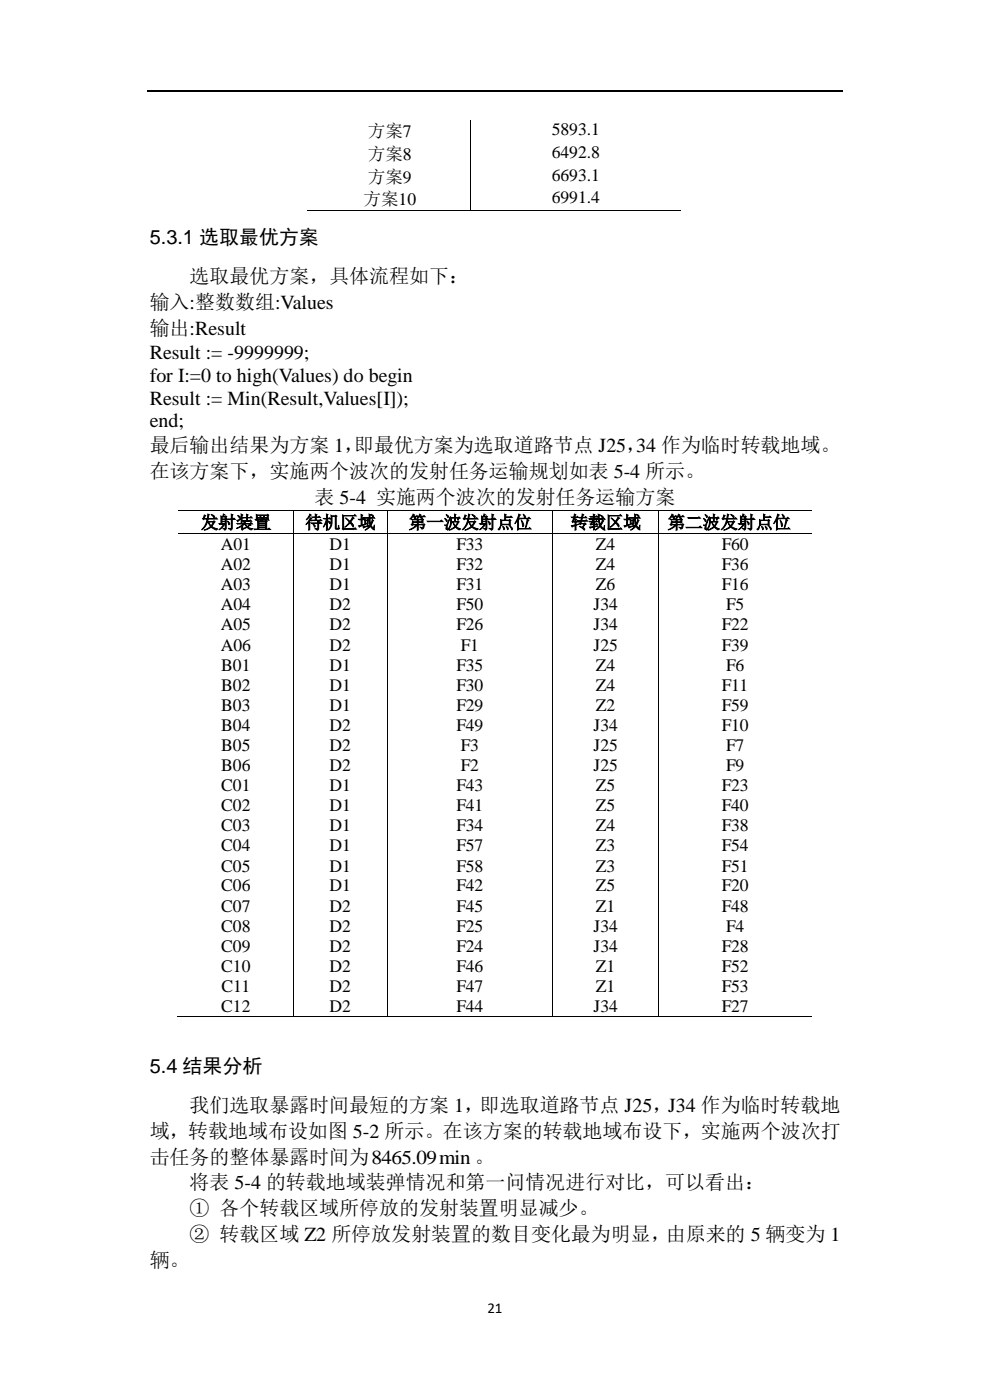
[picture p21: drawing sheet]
<svg xmlns="http://www.w3.org/2000/svg" width="210mm" height="297mm" viewBox="0 0 210 297" stroke-linecap="round" stroke-linejoin="round" font-family="sans-serif">
<defs><g id="words">
<g font-size="4.2">
<text x="31.8" y="51.8">5.3.1 选取最优方案</text>
<text x="31.8" y="65.5">输入:整数数组:Values</text>
<text x="40.2" y="60">选取最优方案，具体流程如下：</text>
<text x="31.8" y="71">输出:Result</text>
<text x="31.8" y="76.1">Result := -9999999;</text>
<text x="31.8" y="80.9">for I:=0 to high(Values) do begin</text>
<text x="31.8" y="85.8">Result := Min(Result,Values[I]);</text>
<text x="31.8" y="90.7">end;</text>
<text x="31.8" y="96">最后输出结果为方案 1，</text>
<text x="75.1" y="96">即最优方案为选取道路节点 J25，</text>
<text x="135" y="96">34 作为临时转载地域。</text>
<text x="31.8" y="101.4">在该方案下，实施两个波次的发射任务运输规划如表 5-4 所示。</text>
<text x="66.7" y="107">表 5-4 实施两个波次的发射任务运输方案</text>
<text x="31.8" y="227.7">5.4 结果分析</text>
<text x="40.2" y="235.9">我们选取暴露时间最短的方案 1，即选取道路节点 J25，J34 作为临时转载地</text>
<text x="31.8" y="241.4">域，转载地域布设如图 5-2 所示。在该方案的转载地域布设下，实施两个波次打</text>
<text x="31.8" y="246.9">击任务的整体暴露时间为8465.09min 。</text>
<text x="40.2" y="252.3">将表 5-4 的转载地域装弹情况和第一问情况进行对比，可以看出：</text>
<text x="40.2" y="257.8">① 各个转载区域所停放的发射装置明显减少。</text>
<text x="40.2" y="263.3">② 转载区域 Z2 所停放发射装置的数目变化最为明显，由原来的 5 辆变为 1</text>
<text x="31.8" y="268.8">辆。</text>
</g>
<g font-size="3.7">
<text x="78" y="29.1">方案7</text>
<text x="117" y="28.7">5893.1</text>
<text x="78" y="33.9">方案8</text>
<text x="117" y="33.5">6492.8</text>
<text x="78" y="38.7">方案9</text>
<text x="117" y="38.4">6693.1</text>
<text x="77.1" y="43.5">方案10</text>
<text x="117" y="43.1">6991.4</text>
<text x="42.6" y="112.1">发射装置</text>
<text x="64.7" y="112.1">待机区域</text>
<text x="86.7" y="112.1">第一波发射点位</text>
<text x="121.1" y="112.1">转载区域</text>
<text x="141.6" y="112.1">第二波发射点位</text>
<text x="46.8" y="116.7">A01</text>
<text x="69.9" y="116.7">D1</text>
<text x="96.8" y="116.7">F33</text>
<text x="126.4" y="116.7">Z4</text>
<text x="153.1" y="116.7">F60</text>
<text x="46.8" y="121">A02</text>
<text x="46.8" y="125.2">A03</text>
<text x="69.9" y="121">D1</text>
<text x="69.9" y="125.2">D1</text>
<text x="96.8" y="121">F32</text>
<text x="96.8" y="125.2">F31</text>
<text x="126.4" y="121">Z4</text>
<text x="126.4" y="125.2">Z6</text>
<text x="153.1" y="121">F36</text>
<text x="153.1" y="125.2">F16</text>
<text x="46.8" y="129.5">A04</text>
<text x="69.9" y="129.5">D2</text>
<text x="96.8" y="129.5">F50</text>
<text x="125.9" y="129.5">J34</text>
<text x="154" y="129.5">F5</text>
<text x="46.8" y="133.7">A05</text>
<text x="69.9" y="133.7">D2</text>
<text x="96.8" y="133.7">F26</text>
<text x="125.9" y="133.7">J34</text>
<text x="153.1" y="133.7">F22</text>
<text x="46.8" y="138">A06</text>
<text x="46.9" y="142.3">B01</text>
<text x="69.9" y="138">D2</text>
<text x="69.9" y="142.3">D1</text>
<text x="96.8" y="142.3">F35</text>
<text x="97.8" y="138">F1</text>
<text x="125.9" y="138">J25</text>
<text x="126.4" y="142.3">Z4</text>
<text x="153.1" y="138">F39</text>
<text x="154" y="142.3">F6</text>
<text x="46.9" y="146.5">B02</text>
<text x="69.9" y="146.5">D1</text>
<text x="96.8" y="146.5">F30</text>
<text x="126.4" y="146.5">Z4</text>
<text x="153.1" y="146.5">F11</text>
<text x="46.9" y="150.8">B03</text>
<text x="46.9" y="155">B04</text>
<text x="69.9" y="150.8">D1</text>
<text x="69.9" y="155">D2</text>
<text x="96.8" y="150.8">F29</text>
<text x="96.8" y="155">F49</text>
<text x="125.9" y="155">J34</text>
<text x="126.4" y="150.8">Z2</text>
<text x="153.1" y="150.8">F59</text>
<text x="153.1" y="155">F10</text>
<text x="46.9" y="159.3">B05</text>
<text x="69.9" y="159.3">D2</text>
<text x="97.8" y="159.3">F3</text>
<text x="125.9" y="159.3">J25</text>
<text x="154" y="159.3">F7</text>
<text x="46.9" y="163.6">B06</text>
<text x="46.9" y="167.8">C01</text>
<text x="69.9" y="163.6">D2</text>
<text x="69.9" y="167.8">D1</text>
<text x="96.8" y="167.8">F43</text>
<text x="97.8" y="163.6">F2</text>
<text x="125.9" y="163.6">J25</text>
<text x="126.4" y="167.8">Z5</text>
<text x="153.1" y="167.8">F23</text>
<text x="154" y="163.6">F9</text>
<text x="46.9" y="172.1">C02</text>
<text x="69.9" y="172.1">D1</text>
<text x="96.8" y="172.1">F41</text>
<text x="126.4" y="172.1">Z5</text>
<text x="153.1" y="172.1">F40</text>
<text x="46.9" y="176.3">C03</text>
<text x="69.9" y="176.3">D1</text>
<text x="96.8" y="176.3">F34</text>
<text x="126.4" y="176.3">Z4</text>
<text x="153.1" y="176.3">F38</text>
<text x="46.9" y="180.6">C04</text>
<text x="46.9" y="184.9">C05</text>
<text x="69.9" y="180.6">D1</text>
<text x="69.9" y="184.9">D1</text>
<text x="96.8" y="180.6">F57</text>
<text x="96.8" y="184.9">F58</text>
<text x="126.4" y="180.6">Z3</text>
<text x="126.4" y="184.9">Z3</text>
<text x="153.1" y="180.6">F54</text>
<text x="153.1" y="184.9">F51</text>
<text x="46.9" y="189.1">C06</text>
<text x="69.9" y="189.1">D1</text>
<text x="96.8" y="189.1">F42</text>
<text x="126.4" y="189.1">Z5</text>
<text x="153.1" y="189.1">F20</text>
<text x="46.9" y="193.4">C07</text>
<text x="46.9" y="197.6">C08</text>
<text x="69.9" y="193.4">D2</text>
<text x="69.9" y="197.6">D2</text>
<text x="96.8" y="193.4">F45</text>
<text x="96.8" y="197.6">F25</text>
<text x="125.9" y="197.6">J34</text>
<text x="126.4" y="193.4">Z1</text>
<text x="153.1" y="193.4">F48</text>
<text x="154" y="197.6">F4</text>
<text x="46.9" y="201.9">C09</text>
<text x="69.9" y="201.9">D2</text>
<text x="96.8" y="201.9">F24</text>
<text x="125.9" y="201.9">J34</text>
<text x="153.1" y="201.9">F28</text>
<text x="46.9" y="206.2">C10</text>
<text x="69.9" y="206.2">D2</text>
<text x="96.8" y="206.2">F46</text>
<text x="126.4" y="206.2">Z1</text>
<text x="153.1" y="206.2">F52</text>
<text x="46.9" y="214.7">C12</text>
<text x="47" y="210.4">C11</text>
<text x="69.9" y="210.4">D2</text>
<text x="69.9" y="214.7">D2</text>
<text x="96.8" y="210.4">F47</text>
<text x="96.8" y="214.7">F44</text>
<text x="125.9" y="214.7">J34</text>
<text x="126.4" y="210.4">Z1</text>
<text x="153.1" y="210.4">F53</text>
<text x="153.1" y="214.7">F27</text>
</g>
<text font-size="3.2" x="103.4" y="278.6">21</text>
</g></defs>
<path d="M31.3 19.4h147.5" fill="none" stroke="#000" stroke-width=".25"/>
<g fill="none" stroke="#000" stroke-width=".21">
<path d="M99.8 25.4v19.2M65.3 44.7h34.4M99.9 44.7h44.6M37.8 108.3h24.3M37.8 113.3h24.3M62.2 108.4v4.8M62.2 113.3v102.3M62.3 108.3h19.8M62.3 113.3h19.8M82.2 108.4v4.8M82.2 113.3v102.3M82.3 108.3h34.9"/>
<path d="M82.3 113.3h34.9M117.2 108.4v4.8M117.2 113.3v102.3M117.3 108.3h22.3M117.3 113.3h22.3M139.7 108.4v4.8M139.7 113.3v102.3M139.8 108.3h32.4M139.8 113.3h32.4M37.6 215.7h24.5M62.3 215.7h19.8M82.3 215.7h34.9"/>
<path d="M117.3 215.7h22.3M139.8 215.7h32.4"/>
</g>
<g fill="#000">
<path d="M99.7 44.6h.2v.2h-.2z" fill-rule="evenodd"/>
<path d="M62.1 108.2h.2v.2h-.2z" fill-rule="evenodd"/>
<path d="M62.1 113.2h.2v.1h-.2z" fill-rule="evenodd"/>
<path d="M82.1 108.2h.2v.2h-.2z" fill-rule="evenodd"/>
<path d="M82.1 113.2h.2v.1h-.2z" fill-rule="evenodd"/>
<path d="M117.2 108.2h.1v.2h-.1z" fill-rule="evenodd"/>
<path d="M117.2 113.2h.1v.1h-.1z" fill-rule="evenodd"/>
<path d="M139.6 108.2h.2v.2h-.2z" fill-rule="evenodd"/>
<path d="M139.6 113.2h.2v.1h-.2z" fill-rule="evenodd"/>
<path d="M62.1 215.6h.2v.2h-.2z" fill-rule="evenodd"/>
<path d="M82.1 215.6h.2v.2h-.2z" fill-rule="evenodd"/>
<path d="M117.2 215.6h.1v.2h-.1z" fill-rule="evenodd"/>
<path d="M139.6 215.6h.2v.2h-.2z" fill-rule="evenodd"/>
</g>
<use href="#words"/>
</svg>
